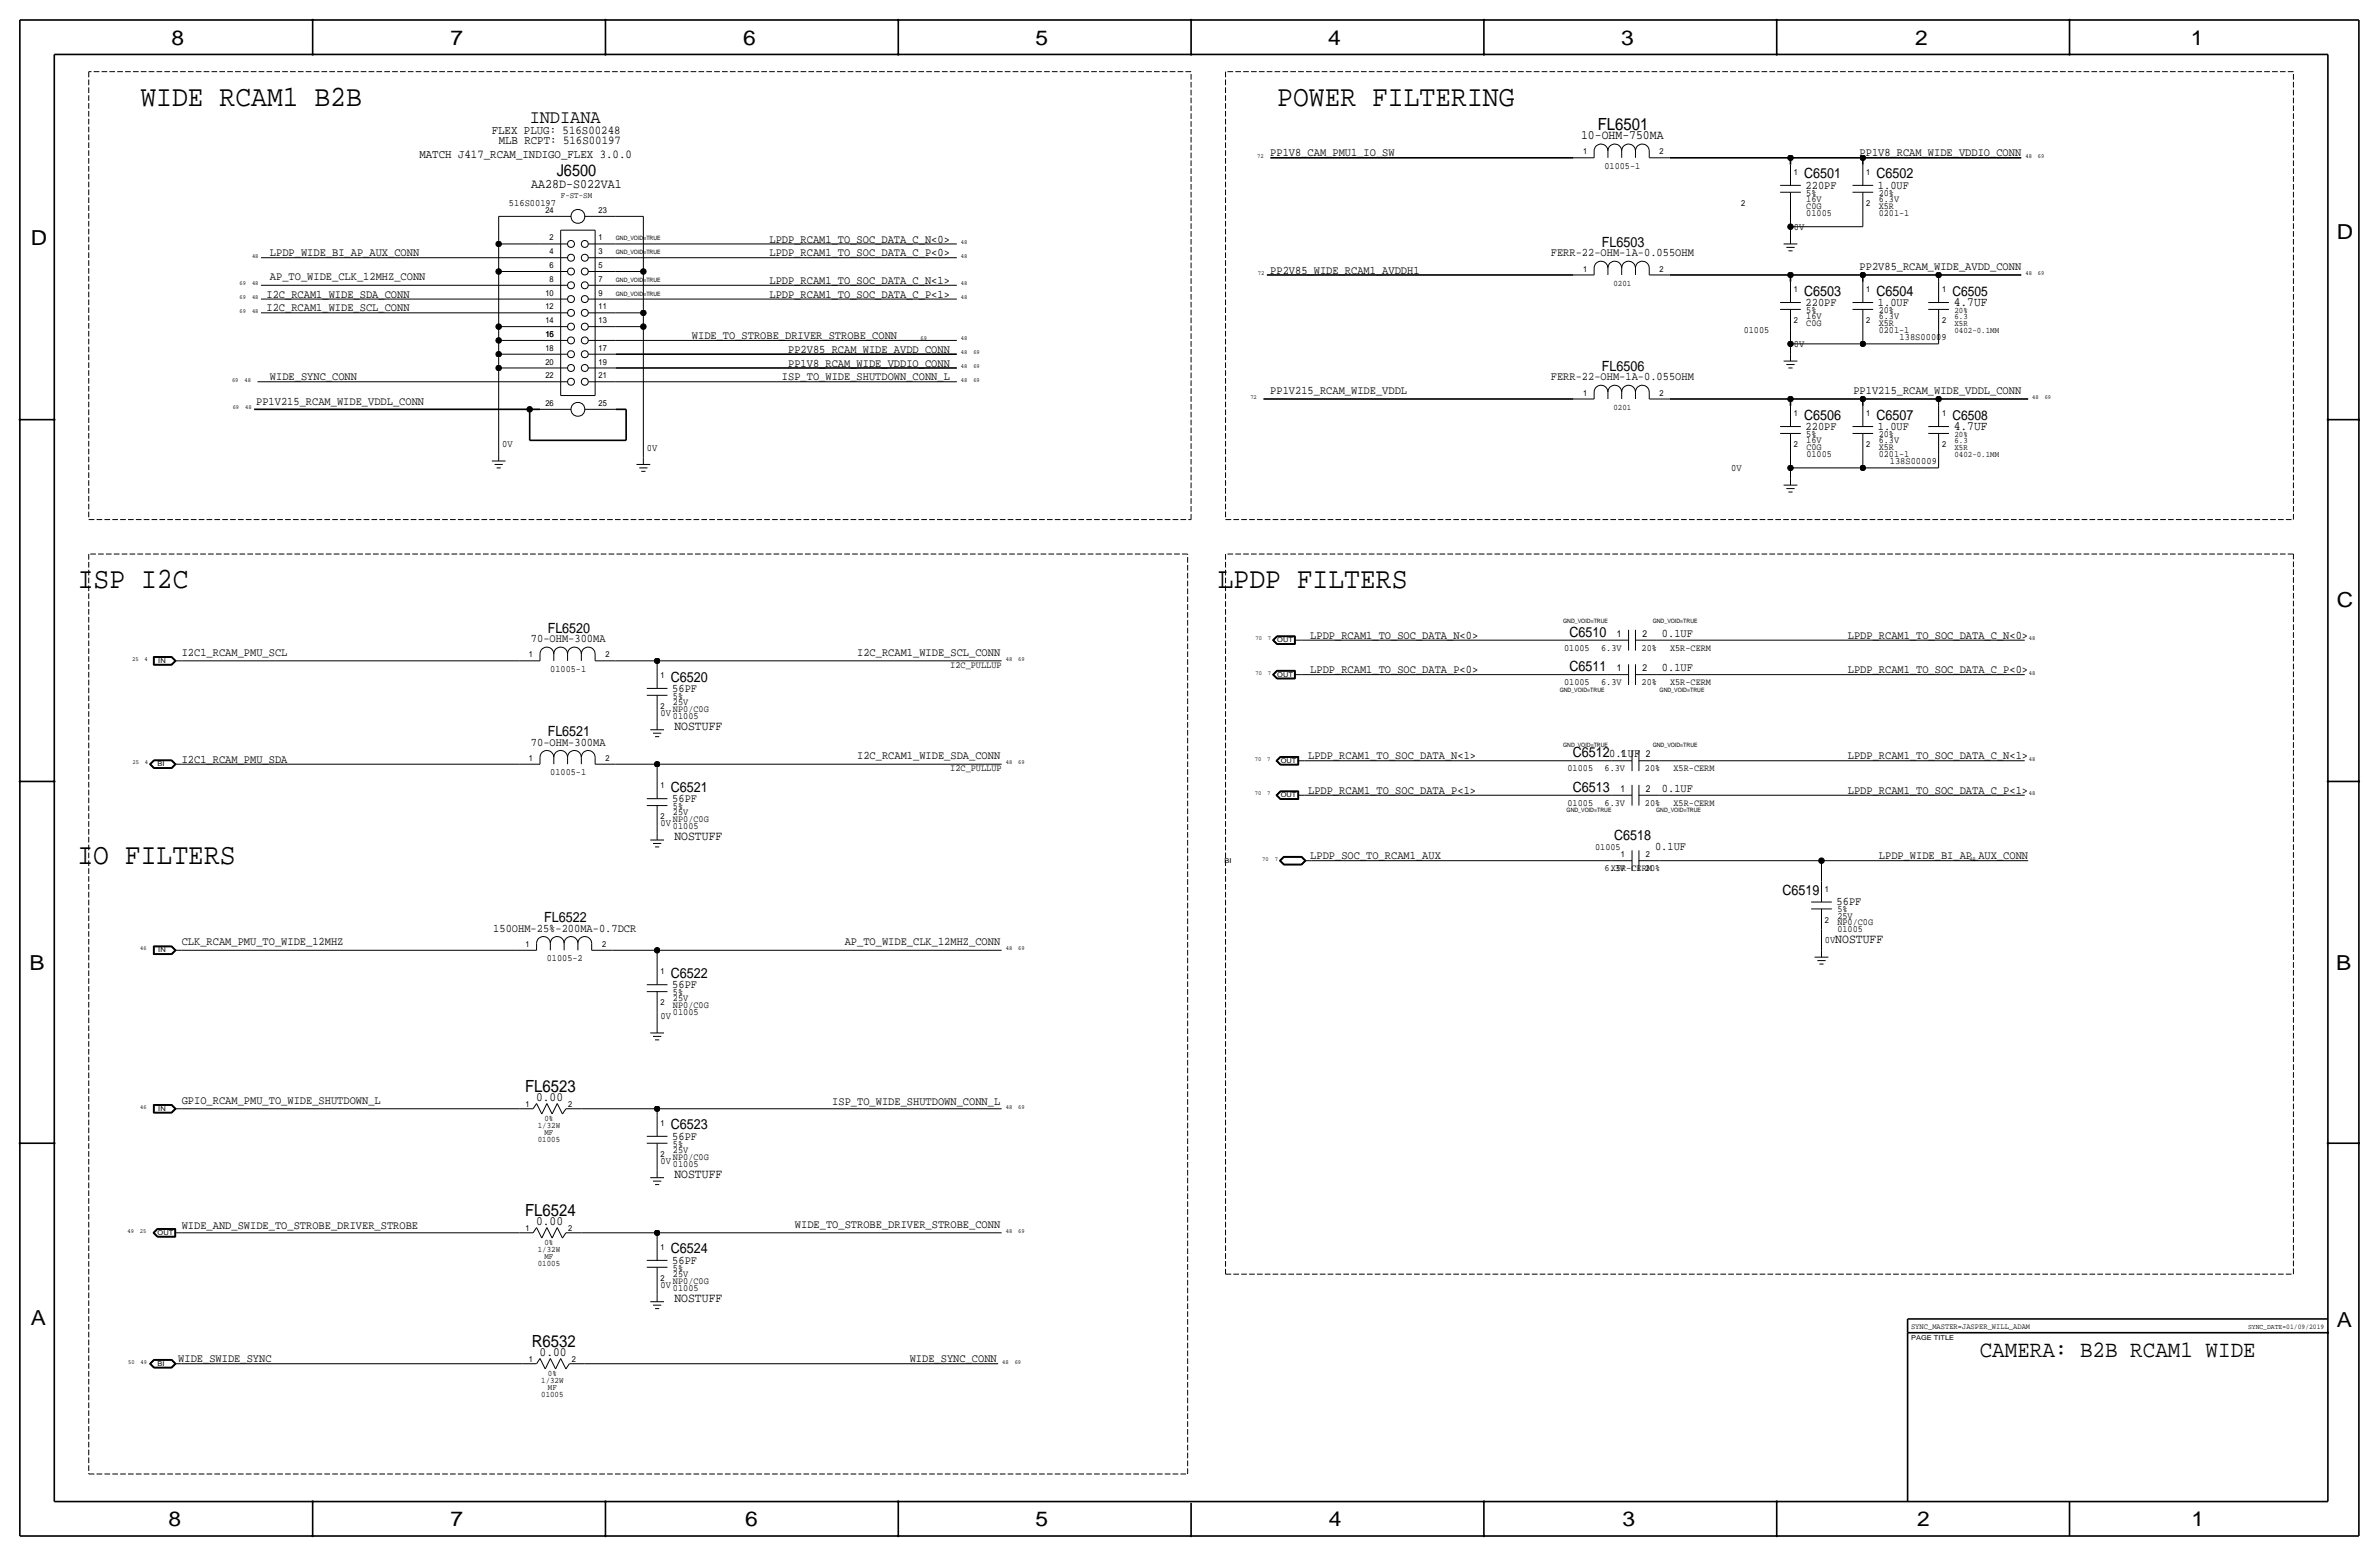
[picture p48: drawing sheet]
<svg xmlns="http://www.w3.org/2000/svg" width="877mm" height="574mm" viewBox="0 0 877 574" stroke-linecap="round" stroke-linejoin="round" font-family="sans-serif">
<defs><g id="words">
<g font-size="10.9">
<text x="51.8" y="39.1">WIDE RCAM1 B2B</text>
<text x="470.9" y="39.1">POWER FILTERING</text>
<text x="28.7" y="216.9">ISP I2C</text>
<text x="448.9" y="216.9">LPDP FILTERS</text>
<text x="28.6" y="318.5">IO FILTERS</text>
</g>
<text font-size="8.6" x="729.9" y="500.1">CAMERA: B2B RCAM1 WIDE</text>
<g font-size="7.6">
<text x="63.2" y="16.5">8</text>
<text x="166.1" y="16.5">7</text>
<text x="274" y="16.5">6</text>
<text x="381.7" y="16.5">5</text>
<text x="489.7" y="16.5">4</text>
<text x="597.6" y="16.5">3</text>
<text x="706.1" y="16.5">2</text>
<text x="807.7" y="16.5">1</text>
<text x="861.5" y="88.1">D</text>
<text x="11.4" y="90.4">D</text>
<text x="861.5" y="223.8">C</text>
<text x="10.9" y="357.6">B</text>
<text x="861.3" y="357.4">B</text>
<text x="11.4" y="488.4">A</text>
<text x="861.5" y="489.2">A</text>
<text x="62.2" y="562.6">8</text>
<text x="166.1" y="562.6">7</text>
<text x="274.8" y="562.6">6</text>
<text x="381.7" y="562.6">5</text>
<text x="489.9" y="562.6">4</text>
<text x="598.1" y="562.6">3</text>
<text x="706.8" y="562.6">2</text>
<text x="807.9" y="562.6">1</text>
</g>
<text font-size="7" x="195.3" y="45.5">INDIANA</text>
<g font-size="6.2">
<text x="589.1" y="47.8">FL6501</text>
<text x="193.6" y="402.3">FL6523</text>
<text x="193.6" y="448.1">FL6524</text>
<text x="196.1" y="496.3">R6532</text>
</g>
<text font-size="6" x="205.2" y="65">J6500</text>
<g font-size="5.2">
<text x="665.2" y="65.8">C6501</text>
<text x="691.8" y="65.8">C6502</text>
<text x="590.5" y="90.9">FL6503</text>
<text x="665.2" y="109">C6503</text>
<text x="691.8" y="109">C6504</text>
<text x="590.5" y="136.7">FL6506</text>
<text x="665.2" y="154.7">C6506</text>
<text x="691.8" y="154.7">C6507</text>
<text x="201.9" y="233.2">FL6520</text>
<text x="578.6" y="234.7">C6510</text>
<text x="247.3" y="251.2">C6520</text>
<text x="578.6" y="247.4">C6511</text>
<text x="201.9" y="271.3">FL6521</text>
<text x="579.9" y="279.1">C6512</text>
<text x="247.3" y="291.8">C6521</text>
<text x="579.9" y="291.8">C6513</text>
<text x="595.1" y="309.6">C6518</text>
<text x="657.1" y="329.9">C6519</text>
<text x="200.6" y="339.9">FL6522</text>
<text x="247.3" y="360.4">C6522</text>
<text x="247.3" y="416.3">C6523</text>
<text x="247.3" y="462">C6524</text>
</g>
<g font-size="5">
<text x="719.8" y="109">C6505</text>
<text x="719.8" y="154.7">C6508</text>
</g>
<text font-size="4.8" x="195.8" y="69.3">AA28D-S022VA1</text>
<g font-size="4.7">
<text x="582.9" y="51.3">10-OHM-750MA</text>
<text x="720.3" y="112.8">4.7UF</text>
<text x="720.3" y="158.5">4.7UF</text>
<text x="248.6" y="269">NOSTUFF</text>
<text x="248.6" y="309.6">NOSTUFF</text>
<text x="676.6" y="347.7">NOSTUFF</text>
<text x="197.7" y="405.9">0.00</text>
<text x="248.6" y="434.1">NOSTUFF</text>
<text x="197.7" y="451.6">0.00</text>
<text x="248.6" y="479.8">NOSTUFF</text>
<text x="198.9" y="499.9">0.00</text>
</g>
<g font-size="4.4">
<text x="181.3" y="49.3">FLEX PLUG: 516S00248</text>
<text x="183.8" y="53.1">MLB RCPT: 516S00197</text>
<text x="154.6" y="58.2">MATCH J417_RCAM_INDIGO_FLEX 3.0.0</text>
</g>
<g font-size="4.3">
<text x="468.3" y="57.7">PP1V8_CAM_PMU1_IO_SW</text>
<text x="685.6" y="57.7">PP1V8_RCAM_WIDE_VDDIO_CONN</text>
<text x="665.7" y="69.6">220PF</text>
<text x="692.4" y="69.6">1.0UF</text>
<text x="283.7" y="89.4">LPDP_RCAM1_TO_SOC_DATA_C_N&lt;0&gt;</text>
<text x="99.5" y="94.5">LPDP_WIDE_BI_AP_AUX_CONN</text>
<text x="283.7" y="94.5">LPDP_RCAM1_TO_SOC_DATA_C_P&lt;0&gt;</text>
<text x="571.7" y="94.5">FERR-22-OHM-1A-0.055OHM</text>
<text x="468.3" y="100.8">PP2V85_WIDE_RCAM1_AVDDH1</text>
<text x="685.6" y="99.6">PP2V85_RCAM_WIDE_AVDD_CONN</text>
<text x="99.5" y="103.4">AP_TO_WIDE_CLK_12MHZ_CONN</text>
<text x="283.7" y="104.6">LPDP_RCAM1_TO_SOC_DATA_C_N&lt;1&gt;</text>
<text x="98.2" y="109.7">I2C_RCAM1_WIDE_SDA_CONN</text>
<text x="283.7" y="109.7">LPDP_RCAM1_TO_SOC_DATA_C_P&lt;1&gt;</text>
<text x="665.7" y="112.8">220PF</text>
<text x="692.4" y="112.8">1.0UF</text>
<text x="98.2" y="114.8">I2C_RCAM1_WIDE_SCL_CONN</text>
<text x="255.1" y="125">WIDE_TO_STROBE_DRIVER_STROBE_CONN</text>
<text x="290.6" y="130">PP2V85_RCAM_WIDE_AVDD_CONN</text>
<text x="290.6" y="135.1">PP1V8_RCAM_WIDE_VDDIO_CONN</text>
<text x="99.5" y="140.2">WIDE_SYNC_CONN</text>
<text x="288.3" y="140.2">ISP_TO_WIDE_SHUTDOWN_CONN_L</text>
<text x="571.7" y="140.2">FERR-22-OHM-1A-0.055OHM</text>
<text x="94.4" y="149.1">PP1V215_RCAM_WIDE_VDDL_CONN</text>
<text x="468.3" y="145.3">PP1V215_RCAM_WIDE_VDDL</text>
<text x="683.3" y="145.3">PP1V215_RCAM_WIDE_VDDL_CONN</text>
<text x="665.7" y="158.5">220PF</text>
<text x="692.4" y="158.5">1.0UF</text>
<text x="195.7" y="236.7">70-OHM-300MA</text>
<text x="483.1" y="235.5">LPDP_RCAM1_TO_SOC_DATA_N&lt;0&gt;</text>
<text x="612.7" y="234.7">0.1UF</text>
<text x="681.2" y="235.5">LPDP_RCAM1_TO_SOC_DATA_C_N&lt;0&gt;</text>
<text x="67" y="241.8">I2C1_RCAM_PMU_SCL</text>
<text x="316" y="241.8">I2C_RCAM1_WIDE_SCL_CONN</text>
<text x="483.1" y="248.2">LPDP_RCAM1_TO_SOC_DATA_P&lt;0&gt;</text>
<text x="612.7" y="247.4">0.1UF</text>
<text x="681.2" y="248.2">LPDP_RCAM1_TO_SOC_DATA_C_P&lt;0&gt;</text>
<text x="247.9" y="255">56PF</text>
<text x="195.7" y="274.8">70-OHM-300MA</text>
<text x="67" y="281.2">I2C1_RCAM_PMU_SDA</text>
<text x="316" y="279.9">I2C_RCAM1_WIDE_SDA_CONN</text>
<text x="482.3" y="279.9">LPDP_RCAM1_TO_SOC_DATA_N&lt;1&gt;</text>
<text x="593.3" y="279.1">0.1UF</text>
<text x="681.2" y="279.9">LPDP_RCAM1_TO_SOC_DATA_C_N&lt;1&gt;</text>
<text x="482.3" y="292.6">LPDP_RCAM1_TO_SOC_DATA_P&lt;1&gt;</text>
<text x="612.7" y="291.8">0.1UF</text>
<text x="681.2" y="292.6">LPDP_RCAM1_TO_SOC_DATA_C_P&lt;1&gt;</text>
<text x="247.9" y="295.7">56PF</text>
<text x="483.1" y="316.7">LPDP_SOC_TO_RCAM1_AUX</text>
<text x="610.2" y="313.4">0.1UF</text>
<text x="692.7" y="316.7">LPDP_WIDE_BI_AP_AUX_CONN</text>
<text x="677.1" y="333.8">56PF</text>
<text x="181.9" y="343.4">150OHM-25%-200MA-0.7DCR</text>
<text x="67" y="348.5">CLK_RCAM_PMU_TO_WIDE_12MHZ</text>
<text x="311.4" y="348.5">AP_TO_WIDE_CLK_12MHZ_CONN</text>
<text x="247.9" y="364.2">56PF</text>
<text x="67" y="406.9">GPIO_RCAM_PMU_TO_WIDE_SHUTDOWN_L</text>
<text x="306.8" y="407.4">ISP_TO_WIDE_SHUTDOWN_CONN_L</text>
<text x="247.9" y="420.1">56PF</text>
<text x="67" y="453.1">WIDE_AND_SWIDE_TO_STROBE_DRIVER_STROBE</text>
<text x="293.1" y="452.6">WIDE_TO_STROBE_DRIVER_STROBE_CONN</text>
<text x="247.9" y="465.8">56PF</text>
<text x="65.7" y="502.2">WIDE_SWIDE_SYNC</text>
<text x="335.4" y="502.2">WIDE_SYNC_CONN</text>
</g>
<g font-size="3.6">
<text x="187.6" y="75.9">516S00197</text>
<text x="661.4" y="84.8">0V</text>
<text x="700.3" y="125.5">138S00009</text>
<text x="661.4" y="128">0V</text>
<text x="185.1" y="164.8">0V</text>
<text x="238.5" y="166.1">0V</text>
<text x="638.3" y="173.7">0V</text>
<text x="696.7" y="171.2">138S00009</text>
<text x="243.5" y="263.9">0V</text>
<text x="243.5" y="304.5">0V</text>
<text x="672.8" y="347.7">0V</text>
<text x="243.5" y="375.7">0V</text>
<text x="243.5" y="429">0V</text>
<text x="243.5" y="474.7">0V</text>
</g>
<g font-size="3.5">
<text x="591.5" y="62.2">01005-1</text>
<text x="665.9" y="77">C0G</text>
<text x="665.9" y="72.1">5%</text>
<text x="665.9" y="74.4">16V</text>
<text x="692.6" y="72.1">20%</text>
<text x="692.6" y="77">X5R</text>
<text x="692.6" y="74.4">6.3V</text>
<text x="665.9" y="79.5">01005</text>
<text x="692.6" y="79.5">0201-1</text>
<text x="665.9" y="115.3">5%</text>
<text x="665.9" y="117.6">16V</text>
<text x="692.6" y="117.6">6.3V</text>
<text x="692.6" y="115.3">20%</text>
<text x="642.9" y="122.7">01005</text>
<text x="665.9" y="120.1">C0G</text>
<text x="692.6" y="122.7">0201-1</text>
<text x="692.6" y="120.1">X5R</text>
<text x="665.9" y="161">5%</text>
<text x="692.6" y="161">20%</text>
<text x="665.9" y="163.3">16V</text>
<text x="665.9" y="165.9">C0G</text>
<text x="692.6" y="165.9">X5R</text>
<text x="692.6" y="163.3">6.3V</text>
<text x="665.9" y="168.4">01005</text>
<text x="692.6" y="168.4">0201-1</text>
<text x="576.6" y="239.8">01005</text>
<text x="590.3" y="239.8">6.3V</text>
<text x="596.1" y="234.7">1</text>
<text x="605.2" y="239.8">20%</text>
<text x="605.5" y="234.7">2</text>
<text x="615.7" y="239.8">X5R-CERM</text>
<text x="202.9" y="247.7">01005-1</text>
<text x="350.4" y="246.1">I2C_PULLUP</text>
<text x="596.1" y="247.4">1</text>
<text x="605.5" y="247.4">2</text>
<text x="248.1" y="257.6">5%</text>
<text x="576.6" y="252.5">01005</text>
<text x="590.3" y="252.5">6.3V</text>
<text x="605.2" y="252.5">20%</text>
<text x="615.7" y="252.5">X5R-CERM</text>
<text x="248.1" y="262.4">NP0/C0G</text>
<text x="248.1" y="259.8">25V</text>
<text x="248.1" y="264.9">01005</text>
<text x="597.4" y="279.1">1</text>
<text x="606.8" y="279.1">2</text>
<text x="202.9" y="285.8">01005-1</text>
<text x="350.4" y="284.2">I2C_PULLUP</text>
<text x="577.9" y="284.2">01005</text>
<text x="591.5" y="284.2">6.3V</text>
<text x="606.5" y="284.2">20%</text>
<text x="617" y="284.2">X5R-CERM</text>
<text x="597.4" y="291.8">1</text>
<text x="606.8" y="291.8">2</text>
<text x="248.1" y="298.2">5%</text>
<text x="577.9" y="296.9">01005</text>
<text x="591.5" y="296.9">6.3V</text>
<text x="606.5" y="296.9">20%</text>
<text x="617" y="296.9">X5R-CERM</text>
<text x="248.1" y="305.6">01005</text>
<text x="248.1" y="303">NP0/C0G</text>
<text x="248.1" y="300.5">25V</text>
<text x="588.1" y="313.4">01005</text>
<text x="591.5" y="321.1">6.3V</text>
<text x="593.9" y="321.1">X5R-CERM</text>
<text x="606.5" y="321.1">20%</text>
<text x="677.4" y="341.1">NP0/C0G</text>
<text x="677.4" y="336.3">5%</text>
<text x="677.4" y="338.6">25V</text>
<text x="677.4" y="343.7">01005</text>
<text x="201.6" y="354.3">01005-2</text>
<text x="248.1" y="369.1">25V</text>
<text x="248.1" y="366.8">5%</text>
<text x="248.1" y="371.6">NP0/C0G</text>
<text x="248.1" y="374.1">01005</text>
<text x="248.1" y="422.7">5%</text>
<text x="248.1" y="424.9">25V</text>
<text x="248.1" y="430">01005</text>
<text x="248.1" y="427.5">NP0/C0G</text>
<text x="248.1" y="468.4">5%</text>
<text x="248.1" y="473.2">NP0/C0G</text>
<text x="248.1" y="470.7">25V</text>
<text x="248.1" y="475.7">01005</text>
</g>
<g font-size="3.1">
<text x="583.6" y="56.9">1</text>
<text x="611.8" y="56.9">2</text>
<text x="661.4" y="64.5">1</text>
<text x="688" y="64.5">1</text>
<text x="206.8" y="73.2">F-ST-SM</text>
<text x="641.9" y="75.9">2</text>
<text x="688" y="75.9">2</text>
<text x="201.1" y="78.5">24</text>
<text x="220.7" y="78.5">23</text>
<text x="202.6" y="88.6">2</text>
<text x="220.7" y="88.6">1</text>
<text x="202.6" y="93.7">4</text>
<text x="220.7" y="93.7">3</text>
<text x="202.6" y="98.8">6</text>
<text x="220.7" y="98.8">5</text>
<text x="583.6" y="100.1">1</text>
<text x="611.8" y="100.1">2</text>
<text x="202.6" y="103.9">8</text>
<text x="220.7" y="103.9">7</text>
<text x="594.8" y="105.4">0201</text>
<text x="661.4" y="107.7">1</text>
<text x="688" y="107.7">1</text>
<text x="716" y="107.7">1</text>
<text x="201.1" y="109">10</text>
<text x="220.7" y="109">9</text>
<text x="201.1" y="119.1">14</text>
<text x="201.1" y="114">12</text>
<text x="220.7" y="119.1">13</text>
<text x="220.7" y="114">11</text>
<text x="661.4" y="119.1">2</text>
<text x="688" y="119.1">2</text>
<text x="716" y="119.1">2</text>
<text x="720.5" y="117.6">6.3</text>
<text x="720.5" y="115.3">20%</text>
<text x="201.1" y="124.2">16</text>
<text x="202.7" y="124.2">5</text>
<text x="720.5" y="122.7">0402-0.1MM</text>
<text x="720.5" y="120.1">X5R</text>
<text x="201.1" y="129.3">18</text>
<text x="220.7" y="129.3">17</text>
<text x="201.1" y="134.4">20</text>
<text x="220.7" y="134.4">19</text>
<text x="201.1" y="139.4">22</text>
<text x="220.7" y="139.4">21</text>
<text x="201.1" y="149.6">26</text>
<text x="220.7" y="149.6">25</text>
<text x="583.6" y="145.8">1</text>
<text x="611.8" y="145.8">2</text>
<text x="594.8" y="151.1">0201</text>
<text x="661.4" y="153.4">1</text>
<text x="688" y="153.4">1</text>
<text x="716" y="153.4">1</text>
<text x="720.5" y="161">20%</text>
<text x="661.4" y="164.8">2</text>
<text x="688" y="164.8">2</text>
<text x="716" y="164.8">2</text>
<text x="720.5" y="163.3">6.3</text>
<text x="720.5" y="165.9">X5R</text>
<text x="720.5" y="168.4">0402-0.1MM</text>
<text x="195" y="242.3">1</text>
<text x="223.2" y="242.3">2</text>
<text x="243.5" y="249.9">1</text>
<text x="243.5" y="261.4">2</text>
<text x="195" y="280.4">1</text>
<text x="223.2" y="280.4">2</text>
<text x="243.5" y="290.6">1</text>
<text x="243.5" y="302">2</text>
<text x="597.6" y="316">1</text>
<text x="606.8" y="316">2</text>
<text x="672.8" y="328.7">1</text>
<text x="672.8" y="340.1">2</text>
<text x="193.7" y="349">1</text>
<text x="221.9" y="349">2</text>
<text x="243.5" y="359.2">1</text>
<text x="243.5" y="370.6">2</text>
<text x="193.7" y="407.9">1</text>
<text x="209.5" y="407.9">2</text>
<text x="200.7" y="413.3">0%</text>
<text x="198.3" y="415.8">1/32W</text>
<text x="200.7" y="418.3">MF</text>
<text x="243.5" y="415">1</text>
<text x="198.3" y="420.9">01005</text>
<text x="243.5" y="426.5">2</text>
<text x="193.7" y="453.6">1</text>
<text x="209.5" y="453.6">2</text>
<text x="198.3" y="461.5">1/32W</text>
<text x="200.7" y="459">0%</text>
<text x="243.5" y="460.8">1</text>
<text x="198.3" y="466.6">01005</text>
<text x="200.7" y="464.1">MF</text>
<text x="243.5" y="472.2">2</text>
<text x="195" y="501.9">1</text>
<text x="210.8" y="501.9">2</text>
<text x="199.5" y="509.8">1/32W</text>
<text x="202" y="507.2">0%</text>
<text x="199.5" y="514.9">01005</text>
<text x="202" y="512.3">MF</text>
</g>
<text font-size="2.9" x="704.5" y="490">SYNC_MASTER=JASPER_WILL_ADAM</text>
<text font-size="2.6" x="828.8" y="490">SYNC_DATE=01/09/2019</text>
<g font-size="2.5">
<text x="470.9" y="236.7">OUT</text>
<text x="58.4" y="244.3">IN</text>
<text x="470.9" y="249.4">OUT</text>
<text x="472.2" y="281.2">OUT</text>
<text x="58.1" y="282.4">BI</text>
<text x="472.2" y="293.9">OUT</text>
<text x="451.5" y="318">BI</text>
<text x="58.4" y="351">IN</text>
<text x="58.4" y="409.4">IN</text>
<text x="58.1" y="455.2">OUT</text>
<text x="704.5" y="493.8">PAGE TITLE</text>
<text x="58.1" y="503.4">BI</text>
</g>
<g font-size="2.3">
<text x="463.5" y="58.2">72</text>
<text x="746.7" y="58.2">48</text>
<text x="751.3" y="58.2">69</text>
<text x="354.3" y="89.9">48</text>
<text x="92.9" y="95">48</text>
<text x="354.3" y="95">48</text>
<text x="463.8" y="101.3">72</text>
<text x="746.7" y="101.3">48</text>
<text x="751.3" y="101.3">69</text>
<text x="88.3" y="105.2">69</text>
<text x="92.9" y="105.2">48</text>
<text x="354.3" y="105.2">48</text>
<text x="88.3" y="110.2">69</text>
<text x="92.9" y="110.2">48</text>
<text x="354.3" y="110.2">48</text>
<text x="88.3" y="115.3">69</text>
<text x="92.9" y="115.3">48</text>
<text x="339.4" y="125.5">69</text>
<text x="354.3" y="125.5">48</text>
<text x="354.3" y="130.6">48</text>
<text x="358.8" y="130.6">69</text>
<text x="354.3" y="135.6">48</text>
<text x="358.8" y="135.6">69</text>
<text x="85.5" y="140.7">69</text>
<text x="90.1" y="140.7">48</text>
<text x="354.3" y="140.7">48</text>
<text x="358.8" y="140.7">69</text>
<text x="461" y="147.1">72</text>
<text x="749.2" y="147.1">48</text>
<text x="753.8" y="147.1">69</text>
<text x="85.8" y="150.9">69</text>
<text x="90.4" y="150.9">48</text>
<text x="462.8" y="236">70</text>
<text x="467.4" y="236">7</text>
<text x="748" y="236">48</text>
<text x="48.7" y="243.6">25</text>
<text x="53.3" y="243.6">4</text>
<text x="370.8" y="243.6">48</text>
<text x="375.4" y="243.6">69</text>
<text x="462.8" y="248.7">70</text>
<text x="467.4" y="248.7">7</text>
<text x="748" y="248.7">48</text>
<text x="48.8" y="281.7">25</text>
<text x="53.4" y="281.7">4</text>
<text x="370.8" y="281.7">48</text>
<text x="375.4" y="281.7">69</text>
<text x="462.6" y="280.4">70</text>
<text x="467.2" y="280.4">7</text>
<text x="748" y="280.4">48</text>
<text x="462.6" y="293.1">70</text>
<text x="467.2" y="293.1">7</text>
<text x="748" y="293.1">48</text>
<text x="465.4" y="317.2">70</text>
<text x="470" y="317.2">7</text>
<text x="726" y="317.2">48</text>
<text x="51.7" y="350.3">46</text>
<text x="370.8" y="350.3">48</text>
<text x="375.4" y="350.3">69</text>
<text x="51.7" y="408.7">46</text>
<text x="370.8" y="408.7">48</text>
<text x="375.4" y="408.7">69</text>
<text x="47" y="454.4">49</text>
<text x="51.6" y="454.4">25</text>
<text x="370.8" y="454.4">48</text>
<text x="375.4" y="454.4">69</text>
<text x="47.2" y="502.7">50</text>
<text x="51.8" y="502.7">49</text>
<text x="369.5" y="502.7">48</text>
<text x="374.1" y="502.7">69</text>
</g>
<g font-size="2.2">
<text x="227" y="88.6">GND_VOID=TRUE</text>
<text x="227" y="93.7">GND_VOID=TRUE</text>
<text x="227" y="103.9">GND_VOID=TRUE</text>
<text x="227" y="109">GND_VOID=TRUE</text>
<text x="576.3" y="229.6">GND_VOID=TRUE</text>
<text x="609.3" y="229.6">GND_VOID=TRUE</text>
<text x="575" y="255">GND_VOID=TRUE</text>
<text x="611.8" y="255">GND_VOID=TRUE</text>
<text x="576.3" y="275.3">GND_VOID=TRUE</text>
<text x="609.3" y="275.3">GND_VOID=TRUE</text>
<text x="577.5" y="299.5">GND_VOID=TRUE</text>
<text x="610.6" y="299.5">GND_VOID=TRUE</text>
</g>
</g></defs>
<g fill="none" stroke="#000" stroke-width=".37">
<path d="M580.1 58.2h7.6zM587.7 55.6v2.6zM587.7 55.6a2.54 2.54 0 0 1 2.5-2.5 2.54 2.54 0 0 1 2.6 2.5 2.54 2.54 0 0 1 2.5-2.5 2.54 2.54 0 0 1 2.6 2.5 2.54 2.54 0 0 1 2.5-2.5 2.54 2.54 0 0 1 2.5 2.5 2.54 2.54 0 0 1 2.6-2.5 2.54 2.54 0 0 1 2.5 2.5M592.8 55.6v2.6zM597.9 55.6v2.6zM602.9 55.6v2.6zM608 58.2h7.6zM608 55.6v2.6zM183.8 79.8v10.1zM183.8 79.8h15.3zM199.1 79.8h11.4zM215.6 79.8h11.4z"/>
<path d="M227 79.8h10.2zM237.2 79.8v20.3zM656.3 68.3h7.6zM656.3 70.9h7.6zM660.1 78.5v5.1zM660.1 60.7v7.6zM660.1 70.9v7.6zM683 68.3h7.6zM683 70.9h7.6zM686.8 78.5v5.1zM686.8 60.7v7.6zM686.8 70.9v7.6z"/>
<path d="M96.2 95h102.9zM183.8 89.9v10.2zM183.8 89.9h15.3zM199.1 95h10.1zM199.1 89.9h10.1zM206.7 84.8h12.7zM206.7 84.8v61zM216.9 89.9h10.1zM216.9 95h10.1zM219.4 84.8v61zM227 95h125.8zM227 89.9h125.8z"/>
<path d="M587.7 98.8v2.5zM587.7 98.8a2.54 2.54 0 0 1 2.5-2.5 2.54 2.54 0 0 1 2.6 2.5 2.54 2.54 0 0 1 2.5-2.5 2.54 2.54 0 0 1 2.6 2.5 2.54 2.54 0 0 1 2.5-2.5 2.54 2.54 0 0 1 2.5 2.5 2.54 2.54 0 0 1 2.6-2.5 2.54 2.54 0 0 1 2.5 2.5M592.8 98.8v2.5zM597.9 98.8v2.5zM602.9 98.8v2.5zM608 98.8v2.5zM657.6 89.9h5zM658.6 91.2h3zM659.3 92.5h1.6zM660.1 83.6h26.7zM660.1 83.6v3.8zM660.1 87.4v2.5z"/>
<path d="M96.2 105.2h102.9zM96.2 115.3h102.9zM96.2 110.2h102.9zM183.8 100.1v20.3zM183.8 100.1h15.3zM199.1 110.2h10.1zM199.1 115.3h10.1zM199.1 105.2h10.1zM199.1 100.1h10.1zM216.9 105.2h10.1zM216.9 110.2h10.1zM216.9 115.3h10.1z"/>
<path d="M216.9 100.1h10.1zM227 115.3h10.2zM227 100.1h10.2zM227 110.2h125.8zM227 105.2h125.8zM237.2 115.3v5.1zM237.2 100.1v15.2zM580.1 101.3h7.6zM608 101.3h7.6zM656.3 111.5h7.6zM656.3 114h7.6zM660.1 103.9v7.6z"/>
<path d="M660.1 114v7.7zM683 111.5h7.6zM683 114h7.6zM686.8 103.9v7.6zM686.8 114v7.7zM710.9 111.5h7.6zM710.9 114h7.6zM714.7 101.3v2.6zM714.7 103.9v7.6zM714.7 114v7.7zM183.8 135.6h15.3zM183.8 130.6v5z"/>
<path d="M183.8 135.6v31.8zM183.8 130.6h15.3zM183.8 125.5v5.1zM183.8 125.5h15.3zM183.8 120.4v5.1zM183.8 120.4h15.3zM199.1 135.6h10.1zM199.1 130.6h10.1zM199.1 125.5h10.1zM199.1 120.4h10.1zM216.9 135.6h10.1zM216.9 130.6h10.1z"/>
<path d="M216.9 125.5h10.1zM216.9 120.4h10.1zM227 120.4h10.2zM227 125.5h125.8zM237.2 120.4v48.3zM657.6 133.1h5zM658.6 134.4h3zM659.3 135.6h1.6zM660.1 126.7h26.7zM660.1 121.7v5zM660.1 126.7v3.9zM660.1 130.6v2.5z"/>
<path d="M686.8 126.7h27.9zM686.8 121.7v5zM714.7 121.7v5zM94.9 140.7h104.2zM199.1 150.9h11.4zM199.1 140.7h10.1zM206.7 145.8h12.7zM215.6 150.9h11.4zM216.9 140.7h10.1zM227 140.7h125.8zM580.1 147.1h7.6zM587.7 144.5v2.6z"/>
<path d="M587.7 144.5a2.54 2.54 0 0 1 2.5-2.5 2.54 2.54 0 0 1 2.6 2.5 2.54 2.54 0 0 1 2.5-2.5 2.54 2.54 0 0 1 2.6 2.5 2.54 2.54 0 0 1 2.5-2.5 2.54 2.54 0 0 1 2.5 2.5 2.54 2.54 0 0 1 2.6-2.5 2.54 2.54 0 0 1 2.5 2.5M592.8 144.5v2.6zM597.9 144.5v2.6zM602.9 144.5v2.6zM608 144.5v2.6zM608 147.1h7.6zM656.3 157.2h7.6zM656.3 159.8h7.6zM660.1 149.6v7.6zM660.1 159.8v7.6zM683 157.2h7.6zM683 159.8h7.6z"/>
<path d="M686.8 149.6v7.6zM686.8 159.8v7.6zM710.9 157.2h7.6zM710.9 159.8h7.6zM714.7 147.1v2.5zM714.7 149.6v7.6zM714.7 159.8v7.6zM181.3 169.9h5.1zM182.3 171.2h3.1zM183.1 172.5h1.5zM183.8 167.4v2.5zM234.6 171.2h5.1z"/>
<path d="M235.7 172.5h3zM236.4 173.7h1.5zM237.2 168.7v2.5zM657.6 178.8h5zM660.1 172.5h26.7zM660.1 167.4v5.1zM660.1 172.5v3.8zM660.1 176.3v2.5zM686.8 172.5h27.9zM686.8 167.4v5.1zM714.7 167.4v5.1zM658.6 180.1h3z"/>
<path d="M659.3 181.4h1.6zM469.1 236l1.6 1.5zM469.3 236l1.5-1.5zM469.3 236l1.5 1.4zM469.4 236l1.4-1.4zM469.4 236l1.4 1.3zM469.6 236l1.3-1.3zM469.6 236l1.3 1.2zM470.7 234.4l-1.6 1.6zM470.7 234.4h6.8zM470.7 237.5h6.8zM470.8 234.5h6.6z"/>
<path d="M470.8 237.4h6.6zM470.8 234.6h6.5zM470.8 237.3h6.5zM470.9 234.7h6.3zM470.9 237.2h6.3zM477.2 236h2.6zM477.2 234.7v2.5zM477.3 234.6v2.7zM477.4 234.5v2.9zM477.5 234.4v3.1zM479.8 236h113zM592.8 236h7.6z"/>
<path d="M600.4 232.2v7.6zM602.9 236h7.7zM602.9 232.2v7.6zM610.6 236h135.9zM56.5 242v3.2zM56.5 245.2h6.8zM56.5 242h6.8zM56.6 242.1h6.7zM56.6 242.1v3zM56.6 245.1h6.7zM56.7 242.2h6.5zM56.7 242.2v2.8z"/>
<path d="M56.7 245h6.5zM56.8 242.3h6.4zM56.8 242.3v2.6zM56.8 244.9h6.4zM63.2 242.3l1.3 1.3zM63.2 242.2l1.4 1.4zM63.2 245l1.4-1.4zM63.3 242.1l1.5 1.5zM63.3 242l1.6 1.6zM64.5 243.6h2.5zM64.5 243.6l-1.3 1.3zM64.8 243.6l-1.5 1.5z"/>
<path d="M64.9 243.6l-1.6 1.6zM67 243.6h124.5zM191.5 243.6h7.6zM199.1 241v2.6zM199.1 241a2.54 2.54 0 0 1 2.5-2.5 2.54 2.54 0 0 1 2.6 2.5 2.54 2.54 0 0 1 2.5-2.5 2.54 2.54 0 0 1 2.5 2.5 2.54 2.54 0 0 1 2.6-2.5 2.54 2.54 0 0 1 2.5 2.5 2.54 2.54 0 0 1 2.6-2.5 2.54 2.54 0 0 1 2.5 2.5M204.2 241v2.6zM209.2 241v2.6zM214.3 241v2.6zM219.4 243.6h7.6zM219.4 241v2.6zM227 243.6h15.3zM238.5 253.7h7.6z"/>
<path d="M238.5 256.3h7.6zM242.3 243.6v2.5zM242.3 243.6h127zM242.3 246.1v7.6zM242.3 256.3v7.6zM469.1 248.7l1.6 1.5zM469.3 248.7l1.5-1.5zM469.3 248.7l1.5 1.4zM469.4 248.7l1.4-1.4zM469.4 248.7l1.4 1.3zM469.6 248.7l1.3 1.2zM470.7 247.1l-1.6 1.6z"/>
<path d="M470.7 247.1h6.8zM470.7 250.2h6.8zM470.8 247.2h6.6zM470.8 250.1h6.6zM470.8 247.3h6.5zM470.8 250h6.5zM470.9 247.4l-1.3 1.3zM470.9 247.4h6.3zM470.9 249.9h6.3zM477.2 248.7h2.6zM477.2 247.4v2.5zM477.3 247.3v2.7z"/>
<path d="M477.4 247.2v2.9zM477.5 247.1v3.1zM479.8 248.7h113zM592.8 248.7h7.6zM600.4 244.9v7.6zM602.9 248.7h7.7zM602.9 244.9v7.6zM610.6 248.7h135.9zM199.1 279.1v2.6zM199.1 279.1a2.54 2.54 0 0 1 2.5-2.5 2.54 2.54 0 0 1 2.6 2.5 2.54 2.54 0 0 1 2.5-2.5 2.54 2.54 0 0 1 2.5 2.5 2.54 2.54 0 0 1 2.6-2.5 2.54 2.54 0 0 1 2.5 2.5 2.54 2.54 0 0 1 2.6-2.5 2.54 2.54 0 0 1 2.5 2.5M204.2 279.1v2.6zM209.2 279.1v2.6z"/>
<path d="M214.3 279.1v2.6zM219.4 279.1v2.6zM239.7 269h5.1zM240.7 270.3h3.1zM241.5 271.5h1.5zM242.3 263.9v2.5zM242.3 266.4v2.6zM472 278.8l-1.6 1.6zM472 278.8h6.8zM472 278.9h6.7zM472.1 279h6.5zM472.1 279.1h6.4z"/>
<path d="M478.5 279.1v2.6zM478.6 279v2.8zM478.7 278.9v3zM478.8 278.8v3.2zM601.7 276.6v7.6zM604.2 276.6v7.6zM55.1 281.7l1.6-1.6zM55.1 281.7l1.6 1.6zM55.3 281.7l1.4-1.5zM55.3 281.7l1.4 1.5zM55.4 281.7l1.4-1.4zM55.4 281.7l1.4 1.4z"/>
<path d="M55.6 281.7l1.2-1.3zM55.6 281.7l1.2 1.3zM56.7 283.3h6.6zM56.7 280.1h6.6zM56.7 283.2h6.6zM56.7 280.2h6.6zM56.8 283.1h6.4zM56.8 280.3h6.4zM56.8 283h6.4zM56.8 280.4h6.4zM63.2 280.4l1.3 1.3zM63.2 283.1l1.4-1.4z"/>
<path d="M63.2 280.3l1.4 1.4zM63.3 280.2l1.5 1.5zM63.3 280.1l1.6 1.6zM64.5 281.7l-1.3 1.3zM64.5 281.7h2.5zM64.8 281.7l-1.5 1.5zM64.9 281.7l-1.6 1.6zM67 281.7h124.5zM191.5 281.7h7.6zM219.4 281.7h7.6zM227 281.7h15.3zM238.5 294.4h7.6z"/>
<path d="M238.5 296.9h7.6zM242.3 281.7h127zM242.3 281.7v5.1zM242.3 286.8v7.6zM242.3 296.9v7.6zM470.4 280.4l1.6 1.6zM470.4 293.1l1.6 1.6zM470.6 280.4l1.4-1.5zM470.6 280.4l1.4 1.5zM470.6 293.1l1.4-1.5zM470.6 293.1l1.4 1.5zM470.7 280.4l1.4-1.4z"/>
<path d="M470.7 280.4l1.4 1.4zM470.7 293.1l1.4-1.4zM470.7 293.1l1.4 1.4zM470.9 280.4l1.2-1.3zM470.9 280.4l1.2 1.3zM470.9 293.1l1.2-1.3zM470.9 293.1l1.2 1.3zM472 282h6.8zM472 291.5l-1.6 1.6zM472 291.5h6.8zM472 294.7h6.8zM472 281.9h6.7z"/>
<path d="M472 291.6h6.7zM472 294.6h6.7zM472.1 281.8h6.5zM472.1 291.7h6.5zM472.1 294.5h6.5zM472.1 281.7h6.4zM472.1 291.8h6.4zM472.1 294.4h6.4zM478.5 280.4h2.5zM478.5 293.1h2.5zM478.5 291.8v2.6zM478.6 291.7v2.8z"/>
<path d="M478.7 291.6v3zM478.8 291.5v3.2zM481 280.4h113.1zM481 293.1h113.1zM594.1 280.4h7.6zM594.1 293.1h7.6zM601.7 289.3v7.6zM604.2 280.4h7.6zM604.2 293.1h7.6zM604.2 289.3v7.6zM611.8 280.4h134.7zM611.8 293.1h134.7z"/>
<path d="M239.7 309.6h5.1zM240.7 310.9h3.1zM241.5 312.2h1.5zM242.3 304.5v2.6zM242.3 307.1v2.5zM471.7 317.2l1.6 1.6zM471.8 317.2l1.5-1.4zM471.8 317.2l1.5 1.5zM472 317.2l1.4-1.3zM472 317.2l1.4 1.4zM472.1 317.2l1.3 1.3zM473.3 315.7l-1.6 1.5z"/>
<path d="M473.3 318.8h6.6zM473.3 315.7h6.6zM473.3 318.7h6.6zM473.3 315.8h6.6zM473.4 318.6h6.4zM473.4 315.9h6.4zM473.4 316l-1.3 1.2zM473.4 318.5h6.4zM473.4 316h6.4zM479.8 318.5l1.2-1.3zM479.8 316l1.2 1.2zM479.8 318.6l1.4-1.4z"/>
<path d="M479.8 315.9l1.4 1.3zM479.9 318.7l1.4-1.5zM479.9 315.8l1.4 1.4zM479.9 315.7l1.6 1.5zM481 317.2h2.6zM481.5 317.2l-1.6 1.6zM483.6 317.2h110.5zM594.1 317.2h7.6zM601.7 313.4v7.7zM604.2 317.2h7.6zM604.2 313.4v7.7zM611.8 317.2h59.7z"/>
<path d="M671.5 317.2h76.2zM671.5 317.2v7.7zM667.7 332.5h7.6zM667.7 335h7.6zM671.5 324.9v7.6zM671.5 335v7.6zM56.5 348.7v3.1zM56.5 351.8h6.8zM56.5 348.7h6.8zM56.6 348.8h6.7zM56.6 348.8v2.9zM56.6 351.7h6.7z"/>
<path d="M56.7 348.9h6.5zM56.7 348.9v2.7zM56.7 351.6h6.5zM56.8 349h6.4zM56.8 349v2.5zM56.8 351.5h6.4zM63.2 349l1.3 1.3zM63.2 351.5l1.3-1.2zM63.2 348.9l1.4 1.4zM63.2 351.6l1.4-1.3zM63.3 348.8l1.5 1.5zM63.3 348.7l1.6 1.6z"/>
<path d="M63.3 351.8l1.6-1.5zM64.5 350.3h2.5zM64.8 350.3l-1.5 1.4zM67 350.3h123.2zM190.2 350.3h7.6zM197.8 347.7v2.6zM197.8 347.7a2.54 2.54 0 0 1 2.6-2.5 2.54 2.54 0 0 1 2.5 2.5 2.54 2.54 0 0 1 2.5-2.5 2.54 2.54 0 0 1 2.6 2.5 2.54 2.54 0 0 1 2.5-2.5 2.54 2.54 0 0 1 2.6 2.5 2.54 2.54 0 0 1 2.5-2.5 2.54 2.54 0 0 1 2.5 2.5M202.9 347.7v2.6zM208 347.7v2.6zM213.1 347.7v2.6zM218.1 350.3h7.7zM218.1 347.7v2.6z"/>
<path d="M225.8 350.3h16.5zM242.3 350.3h127zM242.3 350.3v5zM242.3 355.3v7.7zM669 352.8h5.1zM670 354.1h3.1zM670.8 355.3h1.5zM671.5 342.6v7.7zM671.5 350.3v2.5zM238.5 363h7.6zM238.5 365.5h7.6zM242.3 373.1v5.1z"/>
<path d="M242.3 378.2v2.5zM242.3 365.5v7.6zM239.7 380.7h5.1zM240.7 382h3.1zM241.5 383.3h1.5zM56.5 407.1v3.2zM56.5 410.3h6.8zM56.5 407.1h6.8zM56.6 407.2h6.7zM56.6 407.2v3zM56.6 410.2h6.7zM56.7 407.3h6.5z"/>
<path d="M56.7 407.3v2.8zM56.7 410.1h6.5zM56.8 407.4h6.4zM56.8 407.4v2.6zM56.8 410h6.4zM63.2 407.4l1.3 1.3zM63.2 407.3l1.4 1.4zM63.2 410.1l1.4-1.4zM63.3 407.2l1.5 1.5zM63.3 410.2l1.5-1.5zM63.3 407.1l1.6 1.6zM63.3 410.3l1.6-1.6z"/>
<path d="M64.5 408.7h2.5zM64.5 408.7l-1.3 1.3zM67 408.7h124.5zM191.5 408.7h5zM197.8 406.8l-1.3 1.9zM197.8 406.8l1.9 3.8zM201.6 406.8l-1.9 3.8zM201.6 406.8l2 3.8zM205.4 406.8l2 3.8zM205.4 406.8l-1.8 3.8zM208.6 408.7h5.7zM208.6 408.7l-1.2 1.9z"/>
<path d="M214.3 408.7h28zM238.5 418.8h7.6zM242.3 408.7h127zM242.3 408.7v2.5zM242.3 411.2v7.6zM238.5 421.4h7.6zM239.7 434.1h5.1zM240.7 435.4h3.1zM241.5 436.6h1.5zM242.3 429v2.5zM242.3 421.4v7.6zM242.3 431.5v2.6z"/>
<path d="M56.4 454.4l1.6 1.6zM56.5 454.4l1.5 1.5zM56.5 454.4l1.5-1.5zM56.7 454.4l1.4-1.4zM56.7 454.4l1.4 1.4zM56.8 454.4l1.3 1.3zM58 452.8l-1.6 1.6zM58 452.8h6.8zM58 456h6.8zM58 452.9h6.7zM58 455.9h6.7zM58.1 453h6.5z"/>
<path d="M58.1 455.8h6.5zM58.1 453.1l-1.3 1.3zM58.1 453.1h6.4zM58.1 455.7h6.4zM64.5 454.4h2.5zM64.5 453.1v2.6zM64.6 453v2.8zM64.7 452.9v3zM64.8 452.8v3.2zM67 454.4h124.5zM191.5 454.4h5zM197.8 452.5l-1.3 1.9z"/>
<path d="M197.8 452.5l1.9 3.8zM201.6 452.5l-1.9 3.8zM201.6 452.5l2 3.8zM205.4 452.5l2 3.8zM205.4 452.5l-1.8 3.8zM208.6 454.4h5.7zM208.6 454.4l-1.2 1.9zM214.3 454.4h28zM242.3 454.4h127zM242.3 454.4v2.5zM242.3 456.9v7.7zM238.5 464.6h7.6z"/>
<path d="M238.5 467.1h7.6zM239.7 479.8h5.1zM242.3 474.7v2.6zM242.3 467.1v7.6zM242.3 477.3v2.5zM240.7 481.1h3.1zM241.5 482.3h1.5zM55.1 502.7l1.6-1.6zM55.1 502.7l1.6 1.5zM55.3 502.7l1.4-1.5zM55.3 502.7l1.4 1.4zM55.4 502.7l1.4 1.3z"/>
<path d="M55.6 502.7l1.2-1.3zM55.6 502.7l1.2 1.2zM56.7 504.2h6.6zM56.7 501.1h6.6zM56.7 504.1h6.6zM56.7 501.2h6.6zM56.8 501.3l-1.4 1.4zM56.8 504h6.4zM56.8 501.3h6.4zM56.8 503.9h6.4zM56.8 501.4h6.4zM63.2 501.4l1.3 1.3z"/>
<path d="M63.2 504l1.4-1.3zM63.2 501.3l1.4 1.4zM63.3 504.1l1.5-1.4zM63.3 501.2l1.5 1.5zM63.3 504.2l1.6-1.5zM63.3 501.1l1.6 1.6zM64.5 502.7l-1.3 1.2zM64.5 502.7h2.5zM67 502.7h125.7zM192.7 502.7h5.1zM199.1 500.7l-1.3 2zM199.1 500.7l1.9 3.9z"/>
<path d="M202.9 500.7l-1.9 3.9zM202.9 500.7l1.9 3.9zM206.7 500.7l1.9 3.9zM206.7 500.7l-1.9 3.9zM209.9 502.7h5.7zM209.9 502.7l-1.3 1.9zM215.6 502.7h152.4z"/>
<circle cx="213" cy="79.8" r="2.56"/>
<circle cx="210.5" cy="89.9" r="1.28"/>
<circle cx="210.5" cy="95" r="1.28"/>
<circle cx="215.6" cy="95" r="1.28"/>
<circle cx="215.6" cy="89.9" r="1.28"/>
<circle cx="210.5" cy="100.1" r="1.28"/>
<circle cx="210.5" cy="105.2" r="1.28"/>
<circle cx="210.5" cy="110.2" r="1.28"/>
<circle cx="210.5" cy="115.3" r="1.28"/>
<circle cx="215.6" cy="100.1" r="1.28"/>
<circle cx="215.6" cy="105.2" r="1.28"/>
<circle cx="215.6" cy="110.2" r="1.28"/>
<circle cx="215.6" cy="115.3" r="1.28"/>
<circle cx="210.5" cy="125.5" r="1.28"/>
<circle cx="210.5" cy="130.6" r="1.28"/>
<circle cx="210.5" cy="135.6" r="1.28"/>
<circle cx="210.5" cy="120.4" r="1.28"/>
<circle cx="215.6" cy="125.5" r="1.28"/>
<circle cx="215.6" cy="130.6" r="1.28"/>
<circle cx="215.6" cy="120.4" r="1.28"/>
<circle cx="215.6" cy="135.6" r="1.28"/>
<circle cx="210.5" cy="140.7" r="1.28"/>
<circle cx="213" cy="150.9" r="2.56"/>
<circle cx="215.6" cy="140.7" r="1.28"/>
</g>
<g fill="none" stroke="#000" stroke-width=".6">
<path d="M7.3 7.4v558.8zM7.3 7.4h862.3zM115.3 7.4v12.7zM223.2 7.4v12.7zM331.2 7.4v12.7zM439.1 7.4v12.7zM547.1 7.4v12.7zM655 7.4v12.7zM763 7.4v12.7zM869.6 7.4v558.8zM20 20.1v533.4zM20 20.1h838.2z"/>
<path d="M858.2 20.1v533.4zM468.3 58.2h111.8zM615.6 58.2h44.5zM660.1 58.2h26.7zM660.1 58.2v2.5zM686.8 58.2v2.5zM686.8 58.2h58.4zM467.1 101.3h113zM615.6 101.3h44.5zM660.1 101.3h26.7zM660.1 101.3v2.6zM686.8 101.3h27.9z"/>
<path d="M686.8 101.3v2.6zM714.7 101.3h30.5zM227 135.6h125.8zM227 130.6h125.8zM7.3 154.7h12.7zM93.7 150.9h101.6zM195.3 150.9h3.8zM195.3 150.9v11.4zM227 150.9h3.8zM230.8 150.9v11.4zM465.8 147.1h114.3zM615.6 147.1h44.5z"/>
<path d="M660.1 147.1h26.7zM660.1 147.1v2.5zM686.8 147.1h27.9zM686.8 147.1v2.5zM714.7 147.1h33zM858.2 154.7h11.4zM195.3 162.3h35.5zM7.3 288h12.7zM858.2 288h11.4zM7.3 421.4h12.7zM858.2 421.4h11.4zM703.3 486.2v5z"/>
<path d="M703.3 486.2h154.9zM703.3 491.2h154.9zM703.3 491.2v62.3zM20 553.5h838.2zM115.3 553.5v12.7zM223.2 553.5v12.7zM331.2 553.5v12.7zM439.1 554v12.2zM547.1 553.5v12.7zM655 553.5v12.7zM763 553.5v12.7zM7.3 566.2h862.3z"/>
</g>
<g fill="none" stroke="#000" stroke-width=".37" stroke-dasharray="2.1 .8" stroke-linecap="butt">
<path d="M32.7 26.4v165.1M439.1 26.4h-406.4M451.8 26.4v165.1M845.5 26.4h-393.7M32.7 191.5h406.4M439.1 191.5v-165.1M451.8 191.5h393.7M845.5 191.5v-165.1M32.7 204.2v339.1M437.8 204.2h-405.1M451.8 204.2v265.4M845.5 204.2h-393.7"/>
<path d="M451.8 469.6h393.7M845.5 469.6v-265.4M32.7 543.3h405.1M437.8 543.3v-339.1"/>
</g>
<g fill="#000" stroke="#000" stroke-width=".37">
<path d="M115.1 7.2h.4v.3h-.4zM115.1 19.9h.4v.3h-.4zM223 7.2h.4v.3h-.4zM223 19.9h.4v.3h-.4zM331 19.9h.4v.3h-.4zM331 7.2h.4v.3h-.4zM438.9 7.2h.4v.3h-.4zM438.9 19.9h.4v.3h-.4zM546.9 7.2h.4v.3h-.4zM546.9 19.9h.4v.3h-.4zM654.8 19.9h.4v.3h-.4zM654.8 7.2h.4v.3h-.4z"/>
<path d="M762.8 19.9h.4v.3h-.4zM762.8 7.2h.4v.3h-.4zM7.1 154.5h.4v.4h-.4zM19.8 154.5h.4v.4h-.4zM858 154.5h.4v.4h-.4zM869.5 154.5h.3v.4h-.3zM7.1 287.9h.4v.3h-.4zM19.8 287.9h.4v.3h-.4zM858 287.9h.4v.3h-.4zM869.5 287.9h.3v.3h-.3zM7.1 421.2h.4v.4h-.4zM19.8 421.2h.4v.4h-.4z"/>
<path d="M858 421.2h.4v.4h-.4zM869.5 421.2h.3v.4h-.3zM858 491.1h.4v.3h-.4zM115.1 553.3h.4v.3h-.4zM223 553.3h.4v.3h-.4zM331 553.3h.4v.3h-.4zM546.9 553.3h.4v.3h-.4zM654.8 553.3h.4v.3h-.4zM115.1 566h.4v.3h-.4zM223 566h.4v.3h-.4zM331 566h.4v.3h-.4zM438.9 566h.4v.3h-.4z"/>
<path d="M546.9 566h.4v.3h-.4zM654.8 566h.4v.3h-.4z"/>
<circle cx="660.1" cy="58.2" r="1.02"/>
<circle cx="686.8" cy="58.2" r="1.02"/>
<circle cx="183.8" cy="89.9" r="1.02"/>
<circle cx="660.1" cy="83.6" r="1.02"/>
<circle cx="183.8" cy="100.1" r="1.02"/>
<circle cx="237.2" cy="115.3" r="1.02"/>
<circle cx="237.2" cy="100.1" r="1.02"/>
<circle cx="660.1" cy="101.3" r="1.02"/>
<circle cx="686.8" cy="101.3" r="1.02"/>
<circle cx="714.7" cy="101.3" r="1.02"/>
<circle cx="183.8" cy="120.4" r="1.02"/>
<circle cx="183.8" cy="135.6" r="1.02"/>
<circle cx="183.8" cy="125.5" r="1.02"/>
<circle cx="183.8" cy="130.6" r="1.02"/>
<circle cx="237.2" cy="120.4" r="1.02"/>
<circle cx="660.1" cy="126.7" r="1.02"/>
<circle cx="686.8" cy="126.7" r="1.02"/>
<circle cx="195.3" cy="150.9" r="1.02"/>
<circle cx="660.1" cy="147.1" r="1.02"/>
<circle cx="686.8" cy="147.1" r="1.02"/>
<circle cx="714.7" cy="147.1" r="1.02"/>
<circle cx="660.1" cy="172.5" r="1.02"/>
<circle cx="686.8" cy="172.5" r="1.02"/>
<circle cx="242.3" cy="243.6" r="1.02"/>
<circle cx="242.3" cy="281.7" r="1.02"/>
<circle cx="671.5" cy="317.2" r="1.02"/>
<circle cx="242.3" cy="350.3" r="1.02"/>
<circle cx="242.3" cy="408.7" r="1.02"/>
<circle cx="242.3" cy="454.4" r="1.02"/>
</g>
<use href="#words"/>
</svg>
